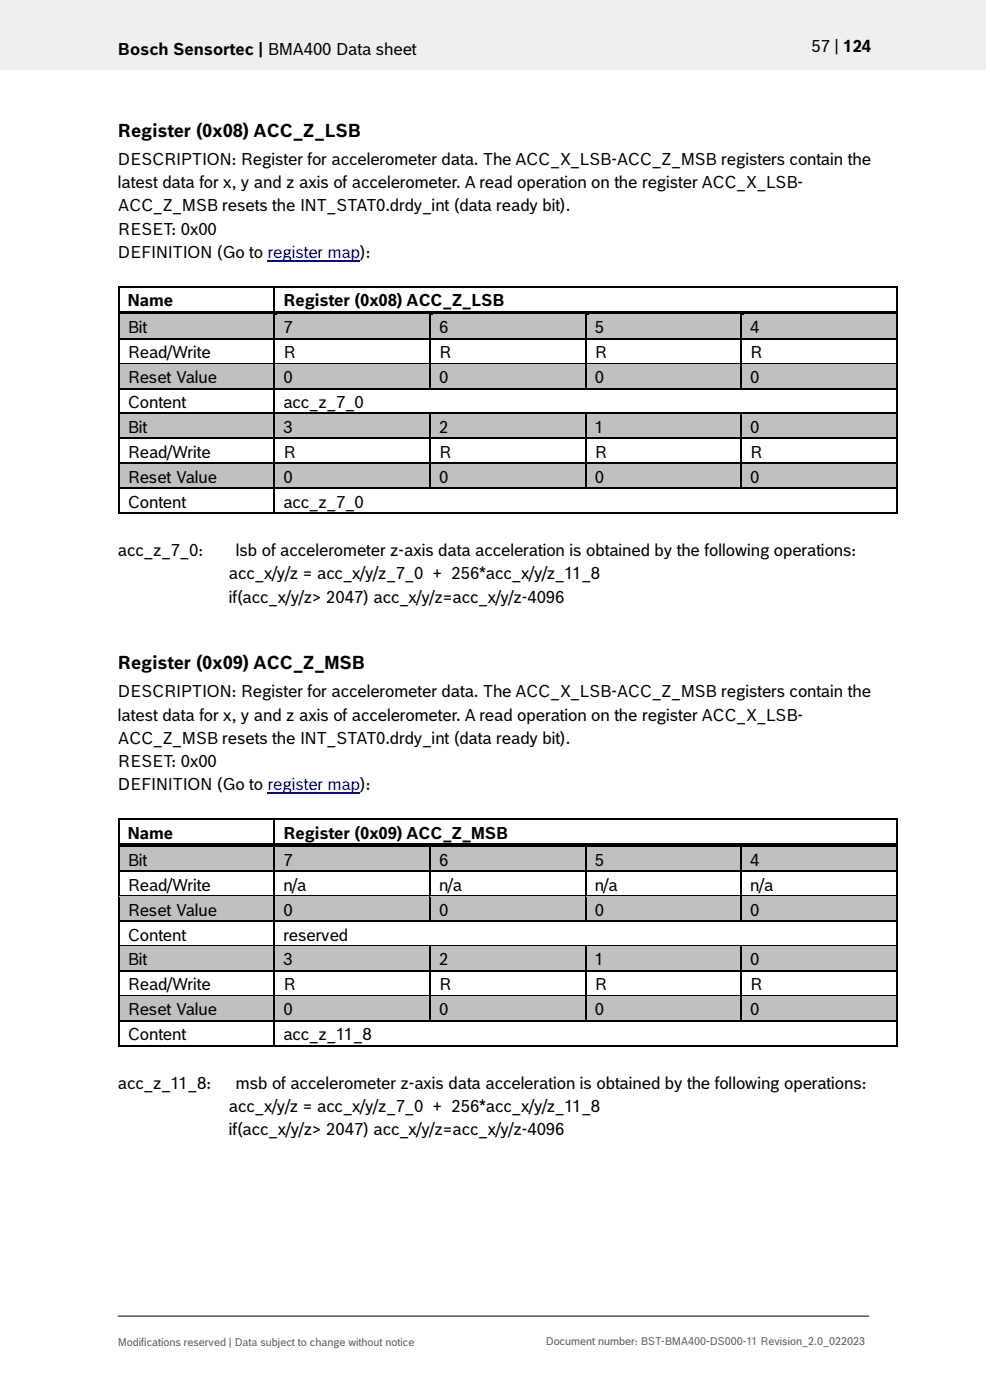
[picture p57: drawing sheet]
<svg xmlns="http://www.w3.org/2000/svg" width="210mm" height="297mm" viewBox="0 0 210 297" stroke-linecap="round" stroke-linejoin="round" font-family="sans-serif">
<defs><g id="words">
<g font-size="3.9">
<text x="25" y="29">Register (0x08) ACC_Z_LSB</text>
<text x="25" y="141.9">Register (0x09) ACC_Z_MSB</text>
</g>
<g font-size="3.5">
<text x="25" y="11.6">Bosch Sensortec | BMA400 Data sheet</text>
<text x="172.1" y="11">57 | 124</text>
<text x="25" y="35">DESCRIPTION: Register for accelerometer data. The ACC_X_LSB-ACC_Z_MSB registers contain the</text>
<text x="25" y="39.9">latest data for x, y and z axis of accelerometer. A read operation on the register ACC_X_LSB-</text>
<text x="25" y="44.9">ACC_Z_MSB resets the INT_STAT0.drdy_int (data ready bit).</text>
<text x="25" y="49.8">RESET: 0x00</text>
<text x="25" y="54.7">DEFINITION (Go to register map):</text>
<text x="27.1" y="65">Name</text>
<text x="60.1" y="65">Register (0x08) ACC_Z_LSB</text>
<text x="27.1" y="70.7">Bit</text>
<text x="60.1" y="70.7">7</text>
<text x="93.1" y="70.7">6</text>
<text x="126.2" y="70.7">5</text>
<text x="159.2" y="70.7">4</text>
<text x="27.1" y="76">Read/Write</text>
<text x="60.1" y="76">R</text>
<text x="93.1" y="76">R</text>
<text x="126.2" y="76">R</text>
<text x="159.2" y="76">R</text>
<text x="27.1" y="81.3">Reset Value</text>
<text x="60.1" y="81.3">0</text>
<text x="93.1" y="81.3">0</text>
<text x="126.2" y="81.3">0</text>
<text x="159.2" y="81.3">0</text>
<text x="27.1" y="86.6">Content</text>
<text x="60.1" y="86.6">acc_z_7_0</text>
<text x="27.1" y="91.8">Bit</text>
<text x="60.1" y="91.8">3</text>
<text x="93.1" y="91.8">2</text>
<text x="126.2" y="91.8">1</text>
<text x="159.2" y="91.8">0</text>
<text x="27.1" y="97.1">Read/Write</text>
<text x="60.1" y="97.1">R</text>
<text x="93.1" y="97.1">R</text>
<text x="126.2" y="97.1">R</text>
<text x="159.2" y="97.1">R</text>
<text x="27.1" y="102.4">Reset Value</text>
<text x="27.1" y="107.7">Content</text>
<text x="60.1" y="102.4">0</text>
<text x="60.1" y="107.7">acc_z_7_0</text>
<text x="93.1" y="102.4">0</text>
<text x="126.2" y="102.4">0</text>
<text x="159.2" y="102.4">0</text>
<text x="25" y="118">acc_z_7_0:</text>
<text x="50" y="118">lsb of accelerometer z-axis data acceleration is obtained by the following operations:</text>
<text x="48.5" y="122.9">acc_x/y/z = acc_x/y/z_7_0 + 256*acc_x/y/z_11_8</text>
<text x="48.5" y="127.8">if(acc_x/y/z&gt; 2047) acc_x/y/z=acc_x/y/z-4096</text>
<text x="25" y="147.9">DESCRIPTION: Register for accelerometer data. The ACC_X_LSB-ACC_Z_MSB registers contain the</text>
<text x="25" y="152.9">latest data for x, y and z axis of accelerometer. A read operation on the register ACC_X_LSB-</text>
<text x="25" y="157.8">ACC_Z_MSB resets the INT_STAT0.drdy_int (data ready bit).</text>
<text x="25" y="162.7">RESET: 0x00</text>
<text x="25" y="167.7">DEFINITION (Go to register map):</text>
<text x="27.1" y="177.9">Name</text>
<text x="60.1" y="177.9">Register (0x09) ACC_Z_MSB</text>
<text x="27.1" y="183.7">Bit</text>
<text x="60.1" y="183.7">7</text>
<text x="93.1" y="183.7">6</text>
<text x="126.2" y="183.7">5</text>
<text x="159.2" y="183.7">4</text>
<text x="27.1" y="189">Read/Write</text>
<text x="60.1" y="189">n/a</text>
<text x="93.1" y="189">n/a</text>
<text x="126.2" y="189">n/a</text>
<text x="159.2" y="189">n/a</text>
<text x="27.1" y="194.2">Reset Value</text>
<text x="60.1" y="194.2">0</text>
<text x="93.1" y="194.2">0</text>
<text x="126.2" y="194.2">0</text>
<text x="159.2" y="194.2">0</text>
<text x="27.1" y="199.5">Content</text>
<text x="60.1" y="199.5">reserved</text>
<text x="27.1" y="204.8">Bit</text>
<text x="60.1" y="204.8">3</text>
<text x="93.1" y="204.8">2</text>
<text x="126.2" y="204.8">1</text>
<text x="159.2" y="204.8">0</text>
<text x="27.1" y="210.1">Read/Write</text>
<text x="27.1" y="215.4">Reset Value</text>
<text x="60.1" y="210.1">R</text>
<text x="60.1" y="215.4">0</text>
<text x="93.1" y="210.1">R</text>
<text x="93.1" y="215.4">0</text>
<text x="126.2" y="210.1">R</text>
<text x="126.2" y="215.4">0</text>
<text x="159.2" y="210.1">R</text>
<text x="159.2" y="215.4">0</text>
<text x="27.1" y="220.7">Content</text>
<text x="60.1" y="220.7">acc_z_11_8</text>
<text x="25" y="230.9">acc_z_11_8:</text>
<text x="50" y="230.9">msb of accelerometer z-axis data acceleration is obtained by the following operations:</text>
<text x="48.5" y="235.9">acc_x/y/z = acc_x/y/z_7_0 + 256*acc_x/y/z_11_8</text>
<text x="48.5" y="240.8">if(acc_x/y/z&gt; 2047) acc_x/y/z=acc_x/y/z-4096</text>
</g>
<g font-size="2.3" fill="#535f6b">
<text x="25" y="285.5">Modifications reserved | Data subject to change without notice</text>
<text x="115.8" y="285.2">Document number: BST-BMA400-DS000-11 Revision_2.0_022023</text>
</g>
</g></defs>
<path d="M0 0h209.1v14.8h-209.1z" fill="#efeff0"/>
<path d="M25 279.2h159.4" fill="none" stroke="#000" stroke-width=".21"/>
<path d="M56.8 55.3h19.6" fill="none" stroke="#00f" stroke-width=".23"/>
<path d="M25 60.6h.4v.4h-.4zM58 61h.4zM58 60.6h.4v.4h-.4zM190.1 60.6h.4v.4h-.4z" fill="#000"/>
<path d="M25.2 61v4.9M25.4 60.8h32.6M58.2 61v4.9M58.4 60.8h131.7M190.3 61v4.9" fill="none" stroke="#000" stroke-width=".34"/>
<g fill="#c0c0c0">
<path d="M25.4 66.7h32.6v5h-32.6z" fill-rule="evenodd"/>
<path d="M58.4 66.7h32.7v5h-32.7z" fill-rule="evenodd"/>
<path d="M91.4 66.7h32.7v5h-32.7z" fill-rule="evenodd"/>
<path d="M124.4 66.7h32.7v5h-32.7z" fill-rule="evenodd"/>
<path d="M157.4 66.7h32.7v5h-32.7z" fill-rule="evenodd"/>
</g>
<g fill="#c0c0c0">
<path d="M27.1 66.7h29.2v5h-29.2z"/>
<path d="M60.1 66.7h29.2v5h-29.2z"/>
<path d="M93.1 66.7h29.2v5h-29.2z"/>
<path d="M126.2 66.7h29.2v5h-29.2z"/>
<path d="M159.2 66.7h29.2v5h-29.2z"/>
</g>
<path d="M25 65.9h.4v.8h-.4z" fill="#000"/>
<path d="M25.4 65.9h32.6v.8h-32.6z" fill-rule="evenodd" fill="#000"/>
<path d="M25.4 66.7h32.6" fill="none" stroke="#c0c0c0" stroke-width=".21"/>
<path d="M58.4 66.7h.4z" fill="#c0c0c0"/>
<path d="M58 66.7h.4z" fill="#000"/>
<g fill="#000">
<path d="M58 65.9h.8v.8h-.8z" fill-rule="evenodd"/>
<path d="M58.8 65.9h32.3v.8h-32.3z" fill-rule="evenodd"/>
</g>
<path d="M58.8 66.7h32.3" fill="none" stroke="#c0c0c0" stroke-width=".21"/>
<path d="M91.4 66.7h.4z" fill="#c0c0c0"/>
<path d="M91.1 66.7h.3z" fill="#000"/>
<g fill="#000">
<path d="M91.1 65.9h.7v.8h-.7z" fill-rule="evenodd"/>
<path d="M91.8 65.9h32.3v.8h-32.3z" fill-rule="evenodd"/>
</g>
<path d="M91.8 66.7h32.3" fill="none" stroke="#c0c0c0" stroke-width=".21"/>
<path d="M124.4 66.7h.5z" fill="#c0c0c0"/>
<path d="M124.1 66.7h.3z" fill="#000"/>
<g fill="#000">
<path d="M124.1 65.9h.8v.8h-.8z" fill-rule="evenodd"/>
<path d="M124.9 65.9h32.2v.8h-32.2z" fill-rule="evenodd"/>
</g>
<path d="M124.9 66.7h32.2" fill="none" stroke="#c0c0c0" stroke-width=".21"/>
<path d="M157.4 66.7h.5z" fill="#c0c0c0"/>
<path d="M25 71.7h.4v.3h-.4zM58 71.7h.4v.3h-.4zM91.1 71.7h.3v.3h-.3zM124.1 71.7h.3v.3h-.3zM157.1 66.7h.3zM157.1 71.7h.3v.3h-.3zM190.1 65.9h.4v.8h-.4zM190.1 71.7h.4v.3h-.4z" fill="#000"/>
<g fill="#000">
<path d="M157.1 65.9h.8v.8h-.8z" fill-rule="evenodd"/>
<path d="M157.9 65.9h32.2v.8h-32.2z" fill-rule="evenodd"/>
</g>
<path d="M157.9 66.7h32.2" fill="none" stroke="#c0c0c0" stroke-width=".21"/>
<g fill="none" stroke="#000" stroke-width=".34">
<path d="M25.2 66.7v5M25.2 72v5M25.4 71.8h32.6M58.2 66.7v5M58.2 72v5M58.4 71.8h32.7M91.2 66.7v5M91.2 72v5M91.4 71.8h32.7M124.2 66.7v5M124.2 72v5M124.4 71.8h32.7"/>
<path d="M157.3 66.7v5M157.3 72v5M157.4 71.8h32.7M190.3 66.7v5M190.3 72v5"/>
</g>
<g fill="#c0c0c0">
<path d="M25.4 77.3h32.6v5h-32.6z" fill-rule="evenodd"/>
<path d="M58.4 77.3h32.7v5h-32.7z" fill-rule="evenodd"/>
<path d="M91.4 77.3h32.7v5h-32.7z" fill-rule="evenodd"/>
<path d="M124.4 77.3h32.7v5h-32.7z" fill-rule="evenodd"/>
<path d="M157.4 77.3h32.7v5h-32.7z" fill-rule="evenodd"/>
</g>
<g fill="#c0c0c0">
<path d="M27.1 77.3h29.2v5h-29.2z"/>
<path d="M60.1 77.3h29.2v5h-29.2z"/>
<path d="M93.1 77.3h29.2v5h-29.2z"/>
<path d="M126.2 77.3h29.2v5h-29.2z"/>
<path d="M159.2 77.3h29.2v5h-29.2z"/>
</g>
<path d="M25 77h.4v.3h-.4zM58 77h.4v.3h-.4zM91.1 77h.3v.3h-.3zM124.1 77h.3v.3h-.3zM157.1 77h.3v.3h-.3zM190.1 77h.4v.3h-.4zM25 82.3h.4v.3h-.4zM58 82.3h.4v.3h-.4zM91.1 82.3h.3v.3h-.3zM124.1 82.3h.3v.3h-.3zM157.1 82.3h.3v.3h-.3zM190.1 82.3h.4v.3h-.4z" fill="#000"/>
<g fill="none" stroke="#000" stroke-width=".34">
<path d="M25.2 77.3v5M25.4 77.1h32.6M58.2 77.3v5M58.4 77.1h32.7M91.2 77.3v5M91.4 77.1h32.7M124.2 77.3v5M124.4 77.1h32.7M157.3 77.3v5M157.4 77.1h32.7M190.3 77.3v5M25.2 82.6v4.9"/>
<path d="M25.4 82.4h32.6M58.2 82.6v4.9M58.4 82.4h32.7M91.4 82.4h32.7M124.4 82.4h32.7M157.4 82.4h32.7M190.3 82.6v4.9"/>
</g>
<path d="M25.4 77.3h32.6M58.4 77.3h32.7M91.4 77.3h32.7M124.4 77.3h32.7M157.4 77.3h32.7" fill="none" stroke="#c0c0c0" stroke-width=".21"/>
<g fill="#c0c0c0">
<path d="M25.4 87.9h32.6v4.9h-32.6z" fill-rule="evenodd"/>
<path d="M58.4 87.9h32.7v4.9h-32.7z" fill-rule="evenodd"/>
<path d="M91.4 87.9h32.7v4.9h-32.7z" fill-rule="evenodd"/>
<path d="M124.4 87.9h32.7v4.9h-32.7z" fill-rule="evenodd"/>
<path d="M157.4 87.9h32.7v4.9h-32.7z" fill-rule="evenodd"/>
</g>
<g fill="#c0c0c0">
<path d="M27.1 87.9h29.2v4.9h-29.2z"/>
<path d="M60.1 87.9h29.2v4.9h-29.2z"/>
<path d="M93.1 87.9h29.2v4.9h-29.2z"/>
<path d="M126.2 87.9h29.2v4.9h-29.2z"/>
<path d="M159.2 87.9h29.2v4.9h-29.2z"/>
</g>
<g fill="#000">
<path d="M25 87.5h.4v.4h-.4zM25 92.8h.4v.4h-.4zM58 87.5h.4v.4h-.4zM58 92.8h.4v.4h-.4zM91.1 87.9h.3zM91.1 87.5h.3v.4h-.3zM91.1 92.8h.3v.4h-.3zM124.1 87.9h.3zM124.1 87.5h.3v.4h-.3zM124.1 92.8h.3v.4h-.3zM157.1 87.9h.3zM157.1 87.5h.3v.4h-.3z"/>
<path d="M157.1 92.8h.3v.4h-.3zM190.1 87.5h.4v.4h-.4zM190.1 92.8h.4v.4h-.4z"/>
</g>
<g fill="none" stroke="#000" stroke-width=".34">
<path d="M25.2 87.9v4.9M25.2 93.2v4.9M25.4 87.7h32.6M25.4 93h32.6M58.2 87.9v4.9M58.2 93.2v4.9M58.4 87.7h32.7M58.4 93h32.7M91.2 87.9v4.9M91.2 93.2v4.9M91.4 87.7h32.7M91.4 93h32.7"/>
<path d="M124.2 87.9v4.9M124.2 93.2v4.9M124.4 87.7h32.7M124.4 93h32.7M157.3 87.9v4.9M157.3 93.2v4.9M157.4 87.7h32.7M157.4 93h32.7M190.3 87.9v4.9M190.3 93.2v4.9"/>
</g>
<path d="M25.4 87.9h32.6M58.4 87.9h32.7M91.4 87.9h32.7M124.4 87.9h32.7M157.4 87.9h32.7" fill="none" stroke="#c0c0c0" stroke-width=".21"/>
<g fill="#c0c0c0">
<path d="M25.4 98.5h32.6v4.9h-32.6z" fill-rule="evenodd"/>
<path d="M58.4 98.5h32.7v4.9h-32.7z" fill-rule="evenodd"/>
<path d="M91.4 98.5h32.7v4.9h-32.7z" fill-rule="evenodd"/>
<path d="M124.4 98.5h32.7v4.9h-32.7z" fill-rule="evenodd"/>
<path d="M157.4 98.5h32.7v4.9h-32.7z" fill-rule="evenodd"/>
</g>
<g fill="#c0c0c0">
<path d="M27.1 98.5h29.2v4.9h-29.2z"/>
<path d="M60.1 98.5h29.2v4.9h-29.2z"/>
<path d="M93.1 98.5h29.2v4.9h-29.2z"/>
<path d="M126.2 98.5h29.2v4.9h-29.2z"/>
<path d="M159.2 98.5h29.2v4.9h-29.2z"/>
</g>
<g fill="#000">
<path d="M25 98.1h.4v.4h-.4zM58 98.1h.4v.4h-.4zM91.1 98.1h.3v.4h-.3zM124.1 98.1h.3v.4h-.3zM157.1 98.1h.3v.4h-.3zM190.1 98.1h.4v.4h-.4zM25 103.4h.4v.4h-.4zM25 108.7h.4v.4h-.4zM58 103.4h.4v.4h-.4zM58 108.7h.4v.4h-.4zM91.1 103.4h.3v.4h-.3zM124.1 103.4h.3v.4h-.3z"/>
<path d="M157.1 103.4h.3v.4h-.3zM190.1 103.4h.4v.4h-.4zM190.1 108.7h.4v.4h-.4zM25 173.6h.4v.4h-.4zM25 173.6h.4v.3h-.4zM58 173.9l.4 .1zM58 173.6h.4v.3h-.4zM190.1 173.6h.4v.4h-.4zM190.1 173.6h.4v.3h-.4z"/>
</g>
<g fill="none" stroke="#000" stroke-width=".34">
<path d="M25.2 98.5v4.9M25.4 98.3h32.6M58.2 98.5v4.9M58.4 98.3h32.7M91.2 98.5v4.9M91.4 98.3h32.7M124.2 98.5v4.9M124.4 98.3h32.7M157.3 98.5v4.9M157.4 98.3h32.7M190.3 98.5v4.9M25.2 103.8v4.9"/>
<path d="M25.4 103.6h32.6M25.4 108.9h32.6M58.2 103.8v4.9M58.4 103.6h32.7M58.4 108.9h131.7M91.4 103.6h32.7M124.4 103.6h32.7M157.4 103.6h32.7M190.3 103.8v4.9M25.2 174v4.9M25.4 173.8h32.6M58.2 174v4.9"/>
<path d="M58.4 173.8h131.7M190.3 174v4.9"/>
</g>
<path d="M25.4 98.5h32.6M58.4 98.5h32.7M91.4 98.5h32.7M124.4 98.5h32.7M157.4 98.5h32.7" fill="none" stroke="#c0c0c0" stroke-width=".21"/>
<path d="M56.8 168.3h19.6" fill="none" stroke="#00f" stroke-width=".23"/>
<g fill="#c0c0c0">
<path d="M25.4 179.7h32.6v4.9h-32.6z" fill-rule="evenodd"/>
<path d="M58.4 179.7h32.7v4.9h-32.7z" fill-rule="evenodd"/>
<path d="M91.4 179.7h32.7v4.9h-32.7z" fill-rule="evenodd"/>
<path d="M124.4 179.7h32.7v4.9h-32.7z" fill-rule="evenodd"/>
<path d="M157.4 179.7h32.7v4.9h-32.7z" fill-rule="evenodd"/>
</g>
<g fill="#c0c0c0">
<path d="M27.1 179.7h29.2v4.9h-29.2z"/>
<path d="M60.1 179.7h29.2v4.9h-29.2z"/>
<path d="M93.1 179.7h29.2v4.9h-29.2z"/>
<path d="M126.2 179.7h29.2v4.9h-29.2z"/>
<path d="M159.2 179.7h29.2v4.9h-29.2z"/>
</g>
<path d="M25 178.9h.4v.8h-.4z" fill="#000"/>
<path d="M25.4 178.9h32.6v.8h-32.6z" fill-rule="evenodd" fill="#000"/>
<path d="M25.4 179.7h32.6" fill="none" stroke="#c0c0c0" stroke-width=".21"/>
<path d="M58.4 179.7h.4z" fill="#c0c0c0"/>
<path d="M58 179.7h.4z" fill="#000"/>
<g fill="#000">
<path d="M58 178.9h.8v.8h-.8z" fill-rule="evenodd"/>
<path d="M58.8 178.9h32.3v.8h-32.3z" fill-rule="evenodd"/>
</g>
<path d="M58.8 179.7h32.3" fill="none" stroke="#c0c0c0" stroke-width=".21"/>
<path d="M91.4 179.7h.4z" fill="#c0c0c0"/>
<path d="M91.1 179.7h.3z" fill="#000"/>
<g fill="#000">
<path d="M91.1 178.9h.7v.8h-.7z" fill-rule="evenodd"/>
<path d="M91.8 178.9h32.3v.8h-32.3z" fill-rule="evenodd"/>
</g>
<path d="M91.8 179.7h32.3" fill="none" stroke="#c0c0c0" stroke-width=".21"/>
<path d="M124.4 179.7h.5z" fill="#c0c0c0"/>
<path d="M124.1 179.7h.3z" fill="#000"/>
<g fill="#000">
<path d="M124.1 178.9h.8v.8h-.8z" fill-rule="evenodd"/>
<path d="M124.9 178.9h32.2v.8h-32.2z" fill-rule="evenodd"/>
</g>
<path d="M124.9 179.7h32.2" fill="none" stroke="#c0c0c0" stroke-width=".21"/>
<path d="M157.4 179.7h.5z" fill="#c0c0c0"/>
<path d="M157.1 179.7h.3zM190.1 178.9h.4v.8h-.4zM25 184.6h.4v.4h-.4zM58 184.6h.4v.4h-.4zM91.1 184.6h.3v.4h-.3zM124.1 184.6h.3v.4h-.3zM157.1 184.6h.3v.4h-.3zM190.1 184.6h.4v.4h-.4z" fill="#000"/>
<g fill="#000">
<path d="M157.1 178.9h.8v.8h-.8z" fill-rule="evenodd"/>
<path d="M157.9 178.9h32.2v.8h-32.2z" fill-rule="evenodd"/>
</g>
<path d="M157.9 179.7h32.2" fill="none" stroke="#c0c0c0" stroke-width=".21"/>
<g fill="none" stroke="#000" stroke-width=".34">
<path d="M25.2 179.7v4.9M58.2 179.7v4.9M91.2 179.7v4.9M124.2 179.7v4.9M157.3 179.7v4.9M190.3 179.7v4.9M25.2 185v4.9M25.4 184.8h32.6M58.2 185v4.9M58.4 184.8h32.7M91.2 185v4.9M91.4 184.8h32.7"/>
<path d="M124.2 185v4.9M124.4 184.8h32.7M157.3 185v4.9M157.4 184.8h32.7M190.3 185v4.9"/>
</g>
<g fill="#c0c0c0">
<path d="M25.4 190.3h32.6v4.9h-32.6z" fill-rule="evenodd"/>
<path d="M58.4 190.3h32.7v4.9h-32.7z" fill-rule="evenodd"/>
<path d="M91.4 190.3h32.7v4.9h-32.7z" fill-rule="evenodd"/>
<path d="M124.4 190.3h32.7v4.9h-32.7z" fill-rule="evenodd"/>
<path d="M157.4 190.3h32.7v4.9h-32.7z" fill-rule="evenodd"/>
</g>
<g fill="#c0c0c0">
<path d="M27.1 190.3h29.2v4.9h-29.2z"/>
<path d="M60.1 190.3h29.2v4.9h-29.2z"/>
<path d="M93.1 190.3h29.2v4.9h-29.2z"/>
<path d="M126.2 190.3h29.2v4.9h-29.2z"/>
<path d="M159.2 190.3h29.2v4.9h-29.2z"/>
</g>
<path d="M25 189.9h.4v.4h-.4zM25 195.2h.4v.4h-.4zM58 189.9h.4v.4h-.4zM58 195.2h.4v.4h-.4zM91.1 189.9h.3v.4h-.3zM91.1 195.2h.3v.4h-.3zM124.1 189.9h.3v.4h-.3zM124.1 195.2h.3v.4h-.3zM157.1 189.9h.3v.4h-.3zM157.1 195.2h.3v.4h-.3zM190.1 189.9h.4v.4h-.4zM190.1 195.2h.4v.4h-.4z" fill="#000"/>
<g fill="none" stroke="#000" stroke-width=".34">
<path d="M25.2 190.3v4.9M25.2 195.6v4.9M25.4 190.1h32.6M25.4 195.4h32.6M58.2 190.3v4.9M58.2 195.6v4.9M58.4 190.1h32.7M58.4 195.4h32.7M91.2 190.3v4.9M91.4 190.1h32.7M91.4 195.4h32.7M124.2 190.3v4.9"/>
<path d="M124.4 190.1h32.7M124.4 195.4h32.7M157.3 190.3v4.9M157.4 190.1h32.7M157.4 195.4h32.7M190.3 190.3v4.9M190.3 195.6v4.9"/>
</g>
<path d="M25.4 190.3h32.6M58.4 190.3h32.7M91.4 190.3h32.7M124.4 190.3h32.7M157.4 190.3h32.7" fill="none" stroke="#c0c0c0" stroke-width=".21"/>
<g fill="#c0c0c0">
<path d="M25.4 200.9h32.6v4.9h-32.6z" fill-rule="evenodd"/>
<path d="M58.4 200.9h32.7v4.9h-32.7z" fill-rule="evenodd"/>
<path d="M91.4 200.9h32.7v4.9h-32.7z" fill-rule="evenodd"/>
<path d="M124.4 200.9h32.7v4.9h-32.7z" fill-rule="evenodd"/>
<path d="M157.4 200.9h32.7v4.9h-32.7z" fill-rule="evenodd"/>
</g>
<g fill="#c0c0c0">
<path d="M27.1 200.9h29.2v4.9h-29.2z"/>
<path d="M60.1 200.9h29.2v4.9h-29.2z"/>
<path d="M93.1 200.9h29.2v4.9h-29.2z"/>
<path d="M126.2 200.9h29.2v4.9h-29.2z"/>
<path d="M159.2 200.9h29.2v4.9h-29.2z"/>
</g>
<g fill="#000">
<path d="M25 200.5h.4v.4h-.4zM25 205.8h.4v.4h-.4zM58 200.5h.4v.4h-.4zM58 205.8h.4v.4h-.4zM91.1 200.9h.3zM91.1 200.5h.3v.4h-.3zM91.1 205.8h.3v.4h-.3zM124.1 200.9h.3zM124.1 200.5h.3v.4h-.3zM124.1 205.8h.3v.4h-.3zM157.1 200.9h.3zM157.1 200.5h.3v.4h-.3z"/>
<path d="M157.1 205.8h.3v.4h-.3zM190.1 200.5h.4v.4h-.4zM190.1 205.8h.4v.4h-.4z"/>
</g>
<g fill="none" stroke="#000" stroke-width=".34">
<path d="M25.2 200.9v4.9M25.2 206.2v4.9M25.4 200.7h32.6M25.4 206h32.6M58.2 200.9v4.9M58.2 206.2v4.9M58.4 200.7h32.7M58.4 206h32.7M91.2 200.9v4.9M91.2 206.2v4.9M91.4 200.7h32.7M91.4 206h32.7"/>
<path d="M124.2 200.9v4.9M124.2 206.2v4.9M124.4 200.7h32.7M124.4 206h32.7M157.3 200.9v4.9M157.3 206.2v4.9M157.4 200.7h32.7M157.4 206h32.7M190.3 200.9v4.9M190.3 206.2v4.9"/>
</g>
<path d="M25.4 200.9h32.6M58.4 200.9h32.7M91.4 200.9h32.7M124.4 200.9h32.7M157.4 200.9h32.7" fill="none" stroke="#c0c0c0" stroke-width=".21"/>
<g fill="#c0c0c0">
<path d="M25.4 211.5h32.6v4.9h-32.6z" fill-rule="evenodd"/>
<path d="M58.4 211.5h32.7v4.9h-32.7z" fill-rule="evenodd"/>
<path d="M91.4 211.5h32.7v4.9h-32.7z" fill-rule="evenodd"/>
<path d="M124.4 211.5h32.7v4.9h-32.7z" fill-rule="evenodd"/>
<path d="M157.4 211.5h32.7v4.9h-32.7z" fill-rule="evenodd"/>
</g>
<g fill="#c0c0c0">
<path d="M27.1 211.5h29.2v4.9h-29.2z"/>
<path d="M60.1 211.5h29.2v4.9h-29.2z"/>
<path d="M93.1 211.5h29.2v4.9h-29.2z"/>
<path d="M126.2 211.5h29.2v4.9h-29.2z"/>
<path d="M159.2 211.5h29.2v4.9h-29.2z"/>
</g>
<g fill="#000">
<path d="M25 211.1h.4v.4h-.4zM25 216.4h.4v.3h-.4zM58 211.1h.4v.4h-.4zM58 216.4h.4v.3h-.4zM91.1 211.1h.3v.4h-.3zM91.1 216.4h.3v.3h-.3zM124.1 211.1h.3v.4h-.3zM124.1 216.4h.3v.3h-.3zM157.1 211.1h.3v.4h-.3zM157.1 216.4h.3v.3h-.3zM190.1 211.1h.4v.4h-.4zM190.1 216.4h.4v.3h-.4z"/>
<path d="M25 221.7h.4v.3h-.4zM58 221.7h.4v.3h-.4zM190.1 221.7h.4v.3h-.4z"/>
</g>
<g fill="none" stroke="#000" stroke-width=".34">
<path d="M25.2 211.5v4.9M25.2 216.7v5M25.4 211.3h32.6M25.4 216.6h32.6M58.2 211.5v4.9M58.2 216.7v5M58.4 211.3h32.7M58.4 216.6h32.7M91.2 211.5v4.9M91.4 211.3h32.7M91.4 216.6h32.7M124.2 211.5v4.9"/>
<path d="M124.4 211.3h32.7M124.4 216.6h32.7M157.3 211.5v4.9M157.4 211.3h32.7M157.4 216.6h32.7M190.3 211.5v4.9M190.3 216.7v5M25.4 221.9h32.6M58.4 221.9h131.7"/>
</g>
<path d="M25.4 211.4h32.6M58.4 211.4h32.7M91.4 211.4h32.7M124.4 211.4h32.7M157.4 211.4h32.7" fill="none" stroke="#c0c0c0" stroke-width=".21"/>
<use href="#words"/>
</svg>
